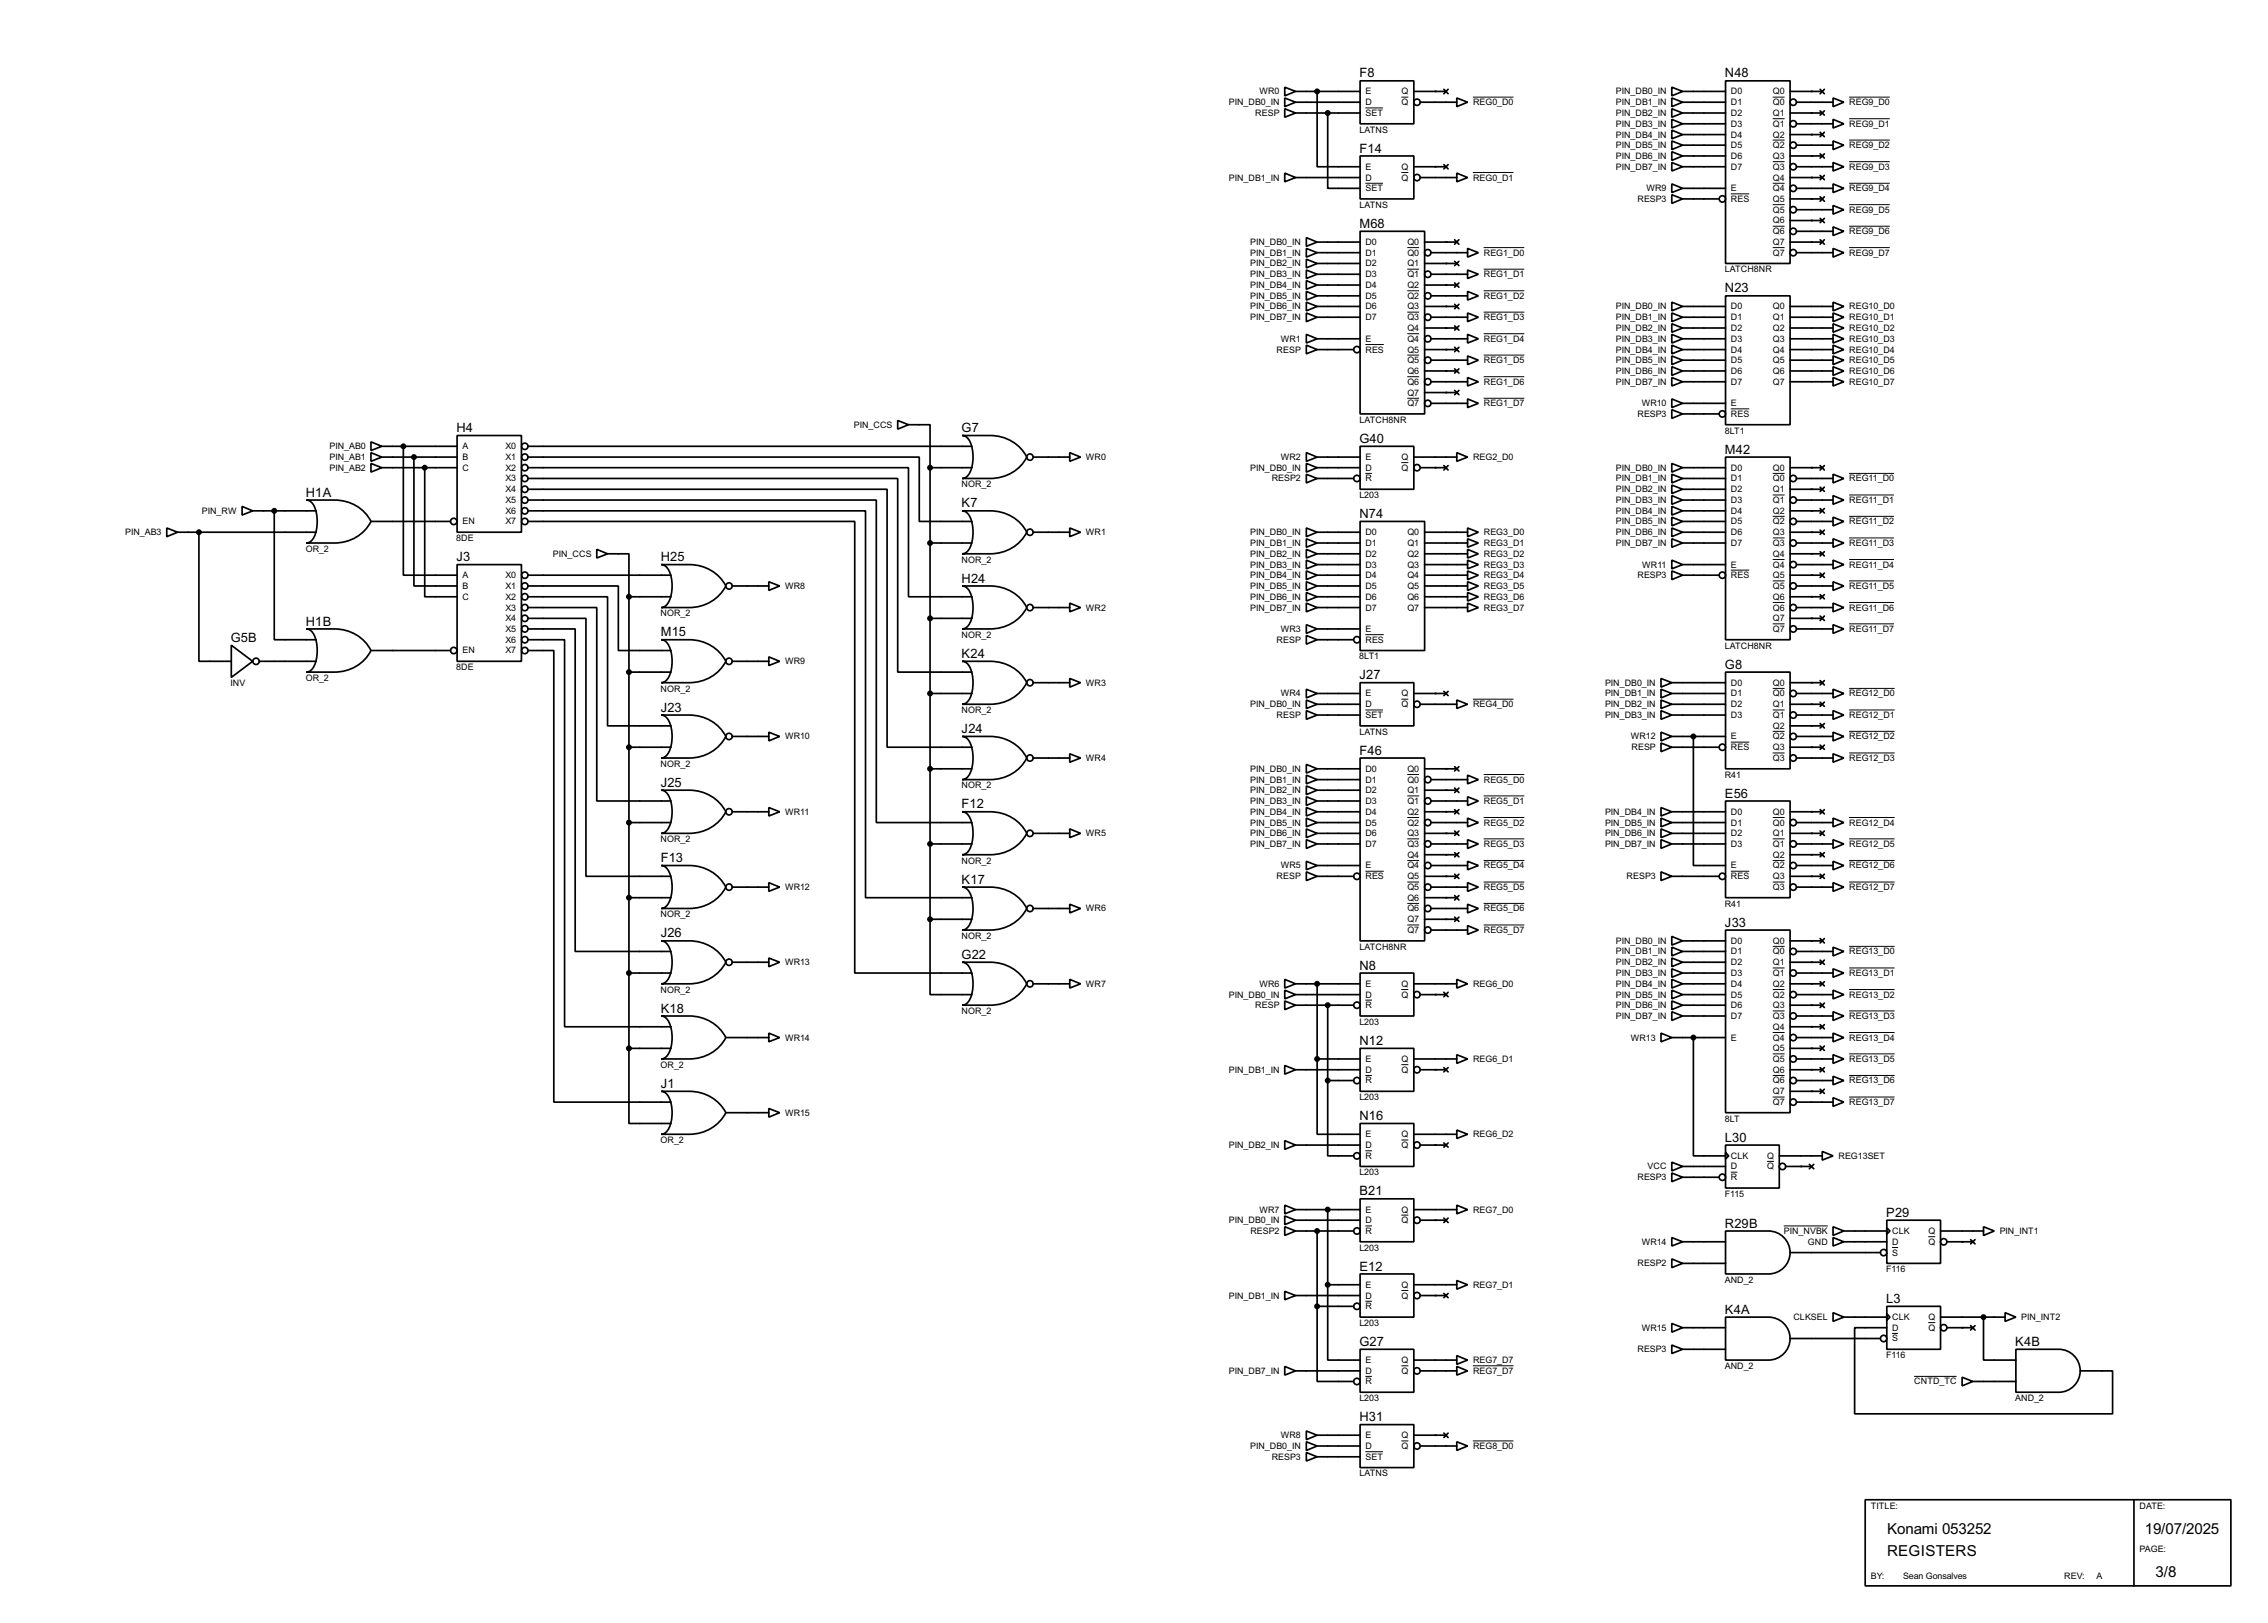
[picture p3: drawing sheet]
<svg xmlns="http://www.w3.org/2000/svg" width="536mm" height="383mm" viewBox="0 0 536 383" stroke-linecap="round" stroke-linejoin="round" font-family="sans-serif">
<defs><g id="words">
<g font-size="4">
<text x="445.9" y="362.5">Konami 053252</text>
<text x="506.8" y="362.5">19/07/2025</text>
<text x="445.9" y="367.6">REGISTERS</text>
<text x="509.3" y="372.7">3/8</text>
</g>
<g font-size="3.4">
<text x="321.2" y="18.3">F8</text>
<text x="407.6" y="18.3">N48</text>
<text x="321.2" y="36">F14</text>
<text x="321.2" y="53.9">M68</text>
<text x="407.6" y="69.1">N23</text>
<text x="107.9" y="102.1">H4</text>
<text x="227.2" y="102.1">G7</text>
<text x="321.2" y="104.7">G40</text>
<text x="407.6" y="107.2">M42</text>
<text x="72.3" y="117.4">H1A</text>
<text x="227.2" y="119.9">K7</text>
<text x="321.2" y="122.4">N74</text>
<text x="107.9" y="132.6">J3</text>
<text x="156.1" y="132.6">H25</text>
<text x="227.2" y="137.6">H24</text>
<text x="72.3" y="147.8">H1B</text>
<text x="54.5" y="151.7">G5B</text>
<text x="156.1" y="150.3">M15</text>
<text x="227.2" y="155.5">K24</text>
<text x="321.2" y="160.5">J27</text>
<text x="407.6" y="158">G8</text>
<text x="156.1" y="168.2">J23</text>
<text x="227.2" y="173.2">J24</text>
<text x="321.2" y="178.3">F46</text>
<text x="156.1" y="185.9">J25</text>
<text x="227.2" y="191">F12</text>
<text x="407.6" y="188.5">E56</text>
<text x="156.1" y="203.7">F13</text>
<text x="227.2" y="208.8">K17</text>
<text x="156.1" y="221.5">J26</text>
<text x="407.6" y="219">J33</text>
<text x="227.2" y="226.6">G22</text>
<text x="321.2" y="229.1">N8</text>
<text x="156.1" y="239.3">K18</text>
<text x="321.2" y="246.9">N12</text>
<text x="156.1" y="257.1">J1</text>
<text x="321.2" y="264.7">N16</text>
<text x="407.6" y="269.8">L30</text>
<text x="321.2" y="282.5">B21</text>
<text x="445.7" y="287.5">P29</text>
<text x="407.6" y="290.1">R29B</text>
<text x="321.2" y="300.2">E12</text>
<text x="407.6" y="310.4">K4A</text>
<text x="445.7" y="307.9">L3</text>
<text x="321.2" y="318">G27</text>
<text x="476.2" y="318">K4B</text>
<text x="321.2" y="335.8">H31</text>
</g>
<g font-size="2.4">
<text x="297.6" y="22.3">WR0</text>
<text x="322.6" y="22.3">E</text>
<text x="331.1" y="22.3">Q</text>
<text x="381.8" y="22.3">PIN_DB0_IN</text>
<text x="409" y="22.3">D0</text>
<text x="418.9" y="22.3">Q0</text>
<text x="290.3" y="24.8">PIN_DB0_IN</text>
<text x="296.6" y="27.4">RESP</text>
<text x="322.6" y="24.8">D</text>
<text x="322.6" y="27.4">SET</text>
<text x="331.1" y="24.8">Q</text>
<text x="348" y="24.8">REG0_D0</text>
<text x="381.8" y="24.8">PIN_DB1_IN</text>
<text x="381.8" y="27.4">PIN_DB2_IN</text>
<text x="381.8" y="30">PIN_DB3_IN</text>
<text x="409" y="24.8">D1</text>
<text x="409" y="27.4">D2</text>
<text x="409" y="30">D3</text>
<text x="418.9" y="27.4">Q1</text>
<text x="418.9" y="24.8">Q0</text>
<text x="418.9" y="30">Q1</text>
<text x="436.9" y="24.8">REG9_D0</text>
<text x="436.9" y="30">REG9_D1</text>
<text x="321.2" y="31.4">LATNS</text>
<text x="381.8" y="32.5">PIN_DB4_IN</text>
<text x="381.8" y="35">PIN_DB5_IN</text>
<text x="409" y="32.5">D4</text>
<text x="409" y="35">D5</text>
<text x="418.9" y="32.5">Q2</text>
<text x="418.9" y="35">Q2</text>
<text x="436.9" y="35">REG9_D2</text>
<text x="322.6" y="40.1">E</text>
<text x="331.1" y="40.1">Q</text>
<text x="381.8" y="37.5">PIN_DB6_IN</text>
<text x="381.8" y="40.1">PIN_DB7_IN</text>
<text x="409" y="37.5">D6</text>
<text x="409" y="40.1">D7</text>
<text x="418.9" y="37.5">Q3</text>
<text x="418.9" y="40.1">Q3</text>
<text x="436.9" y="40.1">REG9_D3</text>
<text x="290.3" y="42.7">PIN_DB1_IN</text>
<text x="322.6" y="42.7">D</text>
<text x="322.6" y="45.2">SET</text>
<text x="331.1" y="42.7">Q</text>
<text x="348" y="42.7">REG0_D1</text>
<text x="386.9" y="47.7">RESP3</text>
<text x="389" y="45.2">WR9</text>
<text x="409" y="45.2">E</text>
<text x="409" y="47.7">RES</text>
<text x="418.9" y="42.7">Q4</text>
<text x="418.9" y="47.7">Q5</text>
<text x="418.9" y="45.2">Q4</text>
<text x="436.9" y="45.2">REG9_D4</text>
<text x="321.2" y="49.1">LATNS</text>
<text x="418.9" y="52.8">Q6</text>
<text x="418.9" y="50.2">Q5</text>
<text x="436.9" y="50.2">REG9_D5</text>
<text x="295.4" y="57.9">PIN_DB0_IN</text>
<text x="322.6" y="57.9">D0</text>
<text x="332.5" y="57.9">Q0</text>
<text x="418.9" y="57.9">Q7</text>
<text x="418.9" y="55.4">Q6</text>
<text x="436.9" y="55.4">REG9_D6</text>
<text x="295.4" y="60.4">PIN_DB1_IN</text>
<text x="295.4" y="62.9">PIN_DB2_IN</text>
<text x="295.4" y="65.5">PIN_DB3_IN</text>
<text x="322.6" y="60.4">D1</text>
<text x="322.6" y="62.9">D2</text>
<text x="322.6" y="65.5">D3</text>
<text x="332.5" y="62.9">Q1</text>
<text x="332.5" y="60.4">Q0</text>
<text x="332.5" y="65.5">Q1</text>
<text x="350.6" y="60.4">REG1_D0</text>
<text x="350.6" y="65.5">REG1_D1</text>
<text x="407.5" y="64.3">LATCH8NR</text>
<text x="418.9" y="60.4">Q7</text>
<text x="436.9" y="60.4">REG9_D7</text>
<text x="295.4" y="68.1">PIN_DB4_IN</text>
<text x="295.4" y="70.6">PIN_DB5_IN</text>
<text x="322.6" y="68.1">D4</text>
<text x="322.6" y="70.6">D5</text>
<text x="332.5" y="68.1">Q2</text>
<text x="332.5" y="70.6">Q2</text>
<text x="350.6" y="70.6">REG1_D2</text>
<text x="295.4" y="73.1">PIN_DB6_IN</text>
<text x="295.4" y="75.6">PIN_DB7_IN</text>
<text x="322.6" y="73.1">D6</text>
<text x="322.6" y="75.6">D7</text>
<text x="332.5" y="73.1">Q3</text>
<text x="332.5" y="75.6">Q3</text>
<text x="350.6" y="75.6">REG1_D3</text>
<text x="381.8" y="73.1">PIN_DB0_IN</text>
<text x="381.8" y="75.6">PIN_DB1_IN</text>
<text x="409" y="73.1">D0</text>
<text x="409" y="75.6">D1</text>
<text x="418.9" y="73.1">Q0</text>
<text x="418.9" y="75.6">Q1</text>
<text x="436.9" y="73.1">REG10_D0</text>
<text x="436.9" y="75.6">REG10_D1</text>
<text x="301.6" y="83.3">RESP</text>
<text x="302.6" y="80.8">WR1</text>
<text x="322.6" y="80.8">E</text>
<text x="322.6" y="83.3">RES</text>
<text x="332.5" y="78.2">Q4</text>
<text x="332.5" y="83.3">Q5</text>
<text x="332.5" y="80.8">Q4</text>
<text x="350.6" y="80.8">REG1_D4</text>
<text x="381.8" y="78.2">PIN_DB2_IN</text>
<text x="381.8" y="80.8">PIN_DB3_IN</text>
<text x="381.8" y="83.3">PIN_DB4_IN</text>
<text x="409" y="78.2">D2</text>
<text x="409" y="80.8">D3</text>
<text x="409" y="83.3">D4</text>
<text x="418.9" y="78.2">Q2</text>
<text x="418.9" y="80.8">Q3</text>
<text x="418.9" y="83.3">Q4</text>
<text x="436.9" y="78.2">REG10_D2</text>
<text x="436.9" y="80.8">REG10_D3</text>
<text x="436.9" y="83.3">REG10_D4</text>
<text x="332.5" y="88.4">Q6</text>
<text x="332.5" y="85.8">Q5</text>
<text x="350.6" y="85.8">REG1_D5</text>
<text x="381.8" y="85.8">PIN_DB5_IN</text>
<text x="381.8" y="88.4">PIN_DB6_IN</text>
<text x="409" y="85.8">D5</text>
<text x="409" y="88.4">D6</text>
<text x="418.9" y="85.8">Q5</text>
<text x="418.9" y="88.4">Q6</text>
<text x="436.9" y="85.8">REG10_D5</text>
<text x="436.9" y="88.4">REG10_D6</text>
<text x="332.5" y="93.5">Q7</text>
<text x="332.5" y="90.9">Q6</text>
<text x="332.5" y="96">Q7</text>
<text x="350.6" y="90.9">REG1_D6</text>
<text x="350.6" y="96">REG1_D7</text>
<text x="381.8" y="90.9">PIN_DB7_IN</text>
<text x="387.9" y="96">WR10</text>
<text x="409" y="90.9">D7</text>
<text x="409" y="96">E</text>
<text x="418.9" y="90.9">Q7</text>
<text x="436.9" y="90.9">REG10_D7</text>
<text x="201.7" y="101">PIN_CCS</text>
<text x="321.2" y="99.9">LATCH8NR</text>
<text x="386.9" y="98.5">RESP3</text>
<text x="409" y="98.5">RES</text>
<text x="77.8" y="106.2">PIN_AB0</text>
<text x="109.3" y="106.2">A</text>
<text x="119.4" y="106.2">X0</text>
<text x="407.5" y="102.4">8LT1</text>
<text x="77.8" y="108.7">PIN_AB1</text>
<text x="77.8" y="111.2">PIN_AB2</text>
<text x="109.3" y="108.7">B</text>
<text x="109.3" y="111.2">C</text>
<text x="119.4" y="108.7">X1</text>
<text x="119.4" y="111.2">X2</text>
<text x="119.4" y="113.7">X3</text>
<text x="256.6" y="108.7">WR0</text>
<text x="295.4" y="111.2">PIN_DB0_IN</text>
<text x="300.5" y="113.7">RESP2</text>
<text x="302.6" y="108.7">WR2</text>
<text x="322.6" y="111.2">D</text>
<text x="322.6" y="108.7">E</text>
<text x="322.6" y="113.7">R</text>
<text x="331.1" y="108.7">Q</text>
<text x="331.1" y="111.2">Q</text>
<text x="348" y="108.7">REG2_D0</text>
<text x="381.8" y="111.2">PIN_DB0_IN</text>
<text x="381.8" y="113.7">PIN_DB1_IN</text>
<text x="409" y="111.2">D0</text>
<text x="409" y="113.7">D1</text>
<text x="418.9" y="111.2">Q0</text>
<text x="418.9" y="113.7">Q0</text>
<text x="436.9" y="113.7">REG11_D0</text>
<text x="119.4" y="116.3">X4</text>
<text x="119.4" y="118.9">X5</text>
<text x="227.2" y="115.1">NOR_2</text>
<text x="321.2" y="117.7">L203</text>
<text x="381.8" y="116.3">PIN_DB2_IN</text>
<text x="381.8" y="118.9">PIN_DB3_IN</text>
<text x="409" y="116.3">D2</text>
<text x="409" y="118.9">D3</text>
<text x="418.9" y="116.3">Q1</text>
<text x="418.9" y="118.9">Q1</text>
<text x="436.9" y="118.9">REG11_D1</text>
<text x="47.7" y="121.4">PIN_RW</text>
<text x="109.3" y="123.9">EN</text>
<text x="119.4" y="121.4">X6</text>
<text x="119.4" y="123.9">X7</text>
<text x="381.8" y="121.4">PIN_DB4_IN</text>
<text x="381.8" y="123.9">PIN_DB5_IN</text>
<text x="409" y="121.4">D4</text>
<text x="409" y="123.9">D5</text>
<text x="418.9" y="121.4">Q2</text>
<text x="418.9" y="123.9">Q2</text>
<text x="436.9" y="123.9">REG11_D2</text>
<text x="29.6" y="126.4">PIN_AB3</text>
<text x="72.2" y="130.4">OR_2</text>
<text x="107.8" y="127.8">8DE</text>
<text x="130.6" y="131.6">PIN_CCS</text>
<text x="256.6" y="126.4">WR1</text>
<text x="295.4" y="126.4">PIN_DB0_IN</text>
<text x="295.4" y="129">PIN_DB1_IN</text>
<text x="295.4" y="131.6">PIN_DB2_IN</text>
<text x="322.6" y="126.4">D0</text>
<text x="322.6" y="129">D1</text>
<text x="322.6" y="131.6">D2</text>
<text x="332.5" y="126.4">Q0</text>
<text x="332.5" y="129">Q1</text>
<text x="332.5" y="131.6">Q2</text>
<text x="350.6" y="126.4">REG3_D0</text>
<text x="350.6" y="129">REG3_D1</text>
<text x="350.6" y="131.6">REG3_D2</text>
<text x="381.8" y="126.4">PIN_DB6_IN</text>
<text x="381.8" y="129">PIN_DB7_IN</text>
<text x="409" y="126.4">D6</text>
<text x="409" y="129">D7</text>
<text x="418.9" y="126.4">Q3</text>
<text x="418.9" y="131.6">Q4</text>
<text x="418.9" y="129">Q3</text>
<text x="436.9" y="129">REG11_D3</text>
<text x="109.3" y="136.6">A</text>
<text x="119.4" y="136.6">X0</text>
<text x="227.2" y="133">NOR_2</text>
<text x="295.4" y="134.1">PIN_DB3_IN</text>
<text x="295.4" y="136.6">PIN_DB4_IN</text>
<text x="322.6" y="134.1">D3</text>
<text x="322.6" y="136.6">D4</text>
<text x="332.5" y="134.1">Q3</text>
<text x="332.5" y="136.6">Q4</text>
<text x="350.6" y="134.1">REG3_D3</text>
<text x="350.6" y="136.6">REG3_D4</text>
<text x="386.9" y="136.6">RESP3</text>
<text x="388" y="134.1">WR11</text>
<text x="409" y="134.1">E</text>
<text x="409" y="136.6">RES</text>
<text x="418.9" y="136.6">Q5</text>
<text x="418.9" y="134.1">Q4</text>
<text x="436.9" y="134.1">REG11_D4</text>
<text x="109.3" y="139.2">B</text>
<text x="109.3" y="141.7">C</text>
<text x="119.4" y="139.2">X1</text>
<text x="119.4" y="141.7">X2</text>
<text x="185.5" y="139.2">WR8</text>
<text x="295.4" y="139.2">PIN_DB5_IN</text>
<text x="295.4" y="141.7">PIN_DB6_IN</text>
<text x="322.6" y="139.2">D5</text>
<text x="322.6" y="141.7">D6</text>
<text x="332.5" y="139.2">Q5</text>
<text x="332.5" y="141.7">Q6</text>
<text x="350.6" y="139.2">REG3_D5</text>
<text x="350.6" y="141.7">REG3_D6</text>
<text x="418.9" y="141.7">Q6</text>
<text x="418.9" y="139.2">Q5</text>
<text x="436.9" y="139.2">REG11_D5</text>
<text x="119.4" y="144.3">X3</text>
<text x="119.4" y="146.8">X4</text>
<text x="119.4" y="149.3">X5</text>
<text x="156.1" y="145.7">NOR_2</text>
<text x="256.6" y="144.3">WR2</text>
<text x="295.4" y="144.3">PIN_DB7_IN</text>
<text x="302.6" y="149.3">WR3</text>
<text x="322.6" y="144.3">D7</text>
<text x="322.6" y="149.3">E</text>
<text x="332.5" y="144.3">Q7</text>
<text x="350.6" y="144.3">REG3_D7</text>
<text x="418.9" y="146.8">Q7</text>
<text x="418.9" y="144.3">Q6</text>
<text x="418.9" y="149.3">Q7</text>
<text x="436.9" y="144.3">REG11_D6</text>
<text x="436.9" y="149.3">REG11_D7</text>
<text x="109.3" y="154.4">EN</text>
<text x="119.4" y="151.9">X6</text>
<text x="119.4" y="154.4">X7</text>
<text x="227.2" y="150.7">NOR_2</text>
<text x="301.6" y="151.9">RESP</text>
<text x="321.2" y="155.8">8LT1</text>
<text x="322.6" y="151.9">RES</text>
<text x="407.5" y="153.3">LATCH8NR</text>
<text x="72.2" y="160.9">OR_2</text>
<text x="107.8" y="158.4">8DE</text>
<text x="185.5" y="157">WR9</text>
<text x="54.5" y="162.2">INV</text>
<text x="156.1" y="163.4">NOR_2</text>
<text x="256.6" y="162">WR3</text>
<text x="295.4" y="167.1">PIN_DB0_IN</text>
<text x="302.6" y="164.6">WR4</text>
<text x="322.6" y="167.1">D</text>
<text x="322.6" y="164.6">E</text>
<text x="331.1" y="164.6">Q</text>
<text x="331.1" y="167.1">Q</text>
<text x="348" y="167.1">REG4_D0</text>
<text x="379.2" y="162">PIN_DB0_IN</text>
<text x="379.2" y="164.6">PIN_DB1_IN</text>
<text x="379.2" y="167.1">PIN_DB2_IN</text>
<text x="409" y="162">D0</text>
<text x="409" y="164.6">D1</text>
<text x="409" y="167.1">D2</text>
<text x="418.9" y="162">Q0</text>
<text x="418.9" y="167.1">Q1</text>
<text x="418.9" y="164.6">Q0</text>
<text x="436.9" y="164.6">REG12_D0</text>
<text x="227.2" y="168.5">NOR_2</text>
<text x="301.6" y="169.7">RESP</text>
<text x="321.2" y="173.6">LATNS</text>
<text x="322.6" y="169.7">SET</text>
<text x="379.2" y="169.7">PIN_DB3_IN</text>
<text x="409" y="169.7">D3</text>
<text x="418.9" y="172.2">Q2</text>
<text x="418.9" y="169.7">Q1</text>
<text x="436.9" y="169.7">REG12_D1</text>
<text x="185.5" y="174.7">WR10</text>
<text x="256.6" y="179.8">WR4</text>
<text x="385.3" y="174.7">WR12</text>
<text x="385.5" y="177.3">RESP</text>
<text x="409" y="174.7">E</text>
<text x="409" y="177.3">RES</text>
<text x="418.9" y="177.3">Q3</text>
<text x="418.9" y="174.7">Q2</text>
<text x="418.9" y="179.8">Q3</text>
<text x="436.9" y="174.7">REG12_D2</text>
<text x="436.9" y="179.8">REG12_D3</text>
<text x="156.1" y="181.2">NOR_2</text>
<text x="295.4" y="182.4">PIN_DB0_IN</text>
<text x="295.4" y="184.9">PIN_DB1_IN</text>
<text x="322.6" y="182.4">D0</text>
<text x="322.6" y="184.9">D1</text>
<text x="332.5" y="182.4">Q0</text>
<text x="332.5" y="184.9">Q0</text>
<text x="350.6" y="184.9">REG5_D0</text>
<text x="407.5" y="183.8">R41</text>
<text x="227.2" y="186.3">NOR_2</text>
<text x="295.4" y="187.4">PIN_DB2_IN</text>
<text x="295.4" y="190">PIN_DB3_IN</text>
<text x="322.6" y="187.4">D2</text>
<text x="322.6" y="190">D3</text>
<text x="332.5" y="187.4">Q1</text>
<text x="332.5" y="190">Q1</text>
<text x="350.6" y="190">REG5_D1</text>
<text x="185.5" y="192.5">WR11</text>
<text x="256.6" y="197.6">WR5</text>
<text x="295.4" y="192.5">PIN_DB4_IN</text>
<text x="295.4" y="195.1">PIN_DB5_IN</text>
<text x="295.4" y="197.6">PIN_DB6_IN</text>
<text x="322.6" y="192.5">D4</text>
<text x="322.6" y="195.1">D5</text>
<text x="322.6" y="197.6">D6</text>
<text x="332.5" y="192.5">Q2</text>
<text x="332.5" y="197.6">Q3</text>
<text x="332.5" y="195.1">Q2</text>
<text x="350.6" y="195.1">REG5_D2</text>
<text x="379.2" y="192.5">PIN_DB4_IN</text>
<text x="379.2" y="195.1">PIN_DB5_IN</text>
<text x="379.2" y="197.6">PIN_DB6_IN</text>
<text x="409" y="192.5">D0</text>
<text x="409" y="195.1">D1</text>
<text x="409" y="197.6">D2</text>
<text x="418.9" y="192.5">Q0</text>
<text x="418.9" y="197.6">Q1</text>
<text x="418.9" y="195.1">Q0</text>
<text x="436.9" y="195.1">REG12_D4</text>
<text x="156.1" y="199">NOR_2</text>
<text x="295.4" y="200.1">PIN_DB7_IN</text>
<text x="322.6" y="200.1">D7</text>
<text x="332.5" y="202.7">Q4</text>
<text x="332.5" y="200.1">Q3</text>
<text x="350.6" y="200.1">REG5_D3</text>
<text x="379.2" y="200.1">PIN_DB7_IN</text>
<text x="409" y="200.1">D3</text>
<text x="418.9" y="202.7">Q2</text>
<text x="418.9" y="200.1">Q1</text>
<text x="436.9" y="200.1">REG12_D5</text>
<text x="227.2" y="204.1">NOR_2</text>
<text x="301.6" y="207.8">RESP</text>
<text x="302.6" y="205.2">WR5</text>
<text x="322.6" y="205.2">E</text>
<text x="322.6" y="207.8">RES</text>
<text x="332.5" y="207.8">Q5</text>
<text x="332.5" y="205.2">Q4</text>
<text x="350.6" y="205.2">REG5_D4</text>
<text x="384.3" y="207.8">RESP3</text>
<text x="409" y="205.2">E</text>
<text x="409" y="207.8">RES</text>
<text x="418.9" y="207.8">Q3</text>
<text x="418.9" y="205.2">Q2</text>
<text x="436.9" y="205.2">REG12_D6</text>
<text x="185.5" y="210.3">WR12</text>
<text x="256.6" y="215.4">WR6</text>
<text x="332.5" y="212.8">Q6</text>
<text x="332.5" y="210.3">Q5</text>
<text x="332.5" y="215.4">Q6</text>
<text x="350.6" y="210.3">REG5_D5</text>
<text x="350.6" y="215.4">REG5_D6</text>
<text x="407.5" y="214.2">R41</text>
<text x="418.9" y="210.3">Q3</text>
<text x="436.9" y="210.3">REG12_D7</text>
<text x="156.1" y="216.8">NOR_2</text>
<text x="227.2" y="221.9">NOR_2</text>
<text x="332.5" y="217.9">Q7</text>
<text x="332.5" y="220.5">Q7</text>
<text x="350.6" y="220.5">REG5_D7</text>
<text x="321.2" y="224.4">LATCH8NR</text>
<text x="381.8" y="223">PIN_DB0_IN</text>
<text x="381.8" y="225.5">PIN_DB1_IN</text>
<text x="409" y="223">D0</text>
<text x="409" y="225.5">D1</text>
<text x="418.9" y="223">Q0</text>
<text x="418.9" y="225.5">Q0</text>
<text x="436.9" y="225.5">REG13_D0</text>
<text x="185.5" y="228.1">WR13</text>
<text x="256.6" y="233.2">WR7</text>
<text x="297.6" y="233.2">WR6</text>
<text x="322.6" y="233.2">E</text>
<text x="331.1" y="233.2">Q</text>
<text x="348" y="233.2">REG6_D0</text>
<text x="381.8" y="228.1">PIN_DB2_IN</text>
<text x="381.8" y="230.6">PIN_DB3_IN</text>
<text x="381.8" y="233.2">PIN_DB4_IN</text>
<text x="409" y="228.1">D2</text>
<text x="409" y="230.6">D3</text>
<text x="409" y="233.2">D4</text>
<text x="418.9" y="228.1">Q1</text>
<text x="418.9" y="233.2">Q2</text>
<text x="418.9" y="230.6">Q1</text>
<text x="436.9" y="230.6">REG13_D1</text>
<text x="156.1" y="234.6">NOR_2</text>
<text x="227.2" y="239.6">NOR_2</text>
<text x="290.3" y="235.7">PIN_DB0_IN</text>
<text x="296.6" y="238.2">RESP</text>
<text x="322.6" y="235.7">D</text>
<text x="322.6" y="238.2">R</text>
<text x="331.1" y="235.7">Q</text>
<text x="381.8" y="235.7">PIN_DB5_IN</text>
<text x="381.8" y="238.2">PIN_DB6_IN</text>
<text x="409" y="235.7">D5</text>
<text x="409" y="238.2">D6</text>
<text x="418.9" y="238.2">Q3</text>
<text x="418.9" y="235.7">Q2</text>
<text x="436.9" y="235.7">REG13_D2</text>
<text x="185.5" y="245.9">WR14</text>
<text x="321.2" y="242.2">L203</text>
<text x="381.8" y="240.8">PIN_DB7_IN</text>
<text x="385.3" y="245.9">WR13</text>
<text x="409" y="240.8">D7</text>
<text x="409" y="245.9">E</text>
<text x="418.9" y="243.3">Q4</text>
<text x="418.9" y="240.8">Q3</text>
<text x="418.9" y="245.9">Q4</text>
<text x="436.9" y="240.8">REG13_D3</text>
<text x="436.9" y="245.9">REG13_D4</text>
<text x="322.6" y="250.9">E</text>
<text x="331.1" y="250.9">Q</text>
<text x="348" y="250.9">REG6_D1</text>
<text x="418.9" y="248.4">Q5</text>
<text x="418.9" y="250.9">Q5</text>
<text x="436.9" y="250.9">REG13_D5</text>
<text x="156.1" y="252.3">OR_2</text>
<text x="290.3" y="253.5">PIN_DB1_IN</text>
<text x="322.6" y="253.5">D</text>
<text x="322.6" y="256">R</text>
<text x="331.1" y="253.5">Q</text>
<text x="418.9" y="253.5">Q6</text>
<text x="418.9" y="256">Q6</text>
<text x="436.9" y="256">REG13_D6</text>
<text x="185.5" y="263.6">WR15</text>
<text x="321.2" y="260">L203</text>
<text x="418.9" y="258.6">Q7</text>
<text x="418.9" y="261.1">Q7</text>
<text x="436.9" y="261.1">REG13_D7</text>
<text x="322.6" y="268.7">E</text>
<text x="331.1" y="268.7">Q</text>
<text x="348" y="268.7">REG6_D2</text>
<text x="407.5" y="265">8LT</text>
<text x="156.1" y="270.1">OR_2</text>
<text x="290.3" y="271.3">PIN_DB2_IN</text>
<text x="322.6" y="271.3">D</text>
<text x="322.6" y="273.8">R</text>
<text x="331.1" y="271.3">Q</text>
<text x="409" y="273.8">CLK</text>
<text x="417.5" y="273.8">Q</text>
<text x="434.4" y="273.8">REG13SET</text>
<text x="321.2" y="277.7">L203</text>
<text x="386.9" y="278.9">RESP3</text>
<text x="389.3" y="276.3">VCC</text>
<text x="409" y="276.3">D</text>
<text x="409" y="278.9">R</text>
<text x="417.5" y="276.3">Q</text>
<text x="297.6" y="286.5">WR7</text>
<text x="322.6" y="286.5">E</text>
<text x="331.1" y="286.5">Q</text>
<text x="348" y="286.5">REG7_D0</text>
<text x="407.5" y="282.8">F115</text>
<text x="290.3" y="289">PIN_DB0_IN</text>
<text x="295.4" y="291.6">RESP2</text>
<text x="322.6" y="289">D</text>
<text x="322.6" y="291.6">R</text>
<text x="331.1" y="289">Q</text>
<text x="421.5" y="291.6">PIN_NVBK</text>
<text x="447.1" y="291.6">CLK</text>
<text x="455.6" y="291.6">Q</text>
<text x="472.5" y="291.6">PIN_INT1</text>
<text x="321.2" y="295.5">L203</text>
<text x="386.9" y="299.2">RESP2</text>
<text x="387.9" y="294.1">WR14</text>
<text x="427.1" y="294.1">GND</text>
<text x="447.1" y="294.1">D</text>
<text x="447.1" y="296.7">S</text>
<text x="455.6" y="294.1">Q</text>
<text x="322.6" y="304.3">E</text>
<text x="331.1" y="304.3">Q</text>
<text x="348" y="304.3">REG7_D1</text>
<text x="407.5" y="303.1">AND_2</text>
<text x="445.6" y="300.6">F116</text>
<text x="290.3" y="306.8">PIN_DB1_IN</text>
<text x="322.6" y="306.8">D</text>
<text x="322.6" y="309.4">R</text>
<text x="331.1" y="306.8">Q</text>
<text x="423.7" y="311.9">CLKSEL</text>
<text x="447.1" y="311.9">CLK</text>
<text x="455.6" y="311.9">Q</text>
<text x="477.6" y="311.9">PIN_INT2</text>
<text x="321.2" y="313.3">L203</text>
<text x="387.9" y="314.4">WR15</text>
<text x="447.1" y="314.4">D</text>
<text x="447.1" y="317">S</text>
<text x="455.6" y="314.4">Q</text>
<text x="322.6" y="322.1">E</text>
<text x="331.1" y="322.1">Q</text>
<text x="348" y="322.1">REG7_D7</text>
<text x="386.9" y="319.5">RESP3</text>
<text x="407.5" y="323.5">AND_2</text>
<text x="445.6" y="320.9">F116</text>
<text x="290.3" y="324.6">PIN_DB7_IN</text>
<text x="322.6" y="324.6">D</text>
<text x="322.6" y="327.1">R</text>
<text x="331.1" y="324.6">Q</text>
<text x="348" y="324.6">REG7_D7</text>
<text x="452.3" y="327.1">CNTD_TC</text>
<text x="321.2" y="331.1">L203</text>
<text x="476.1" y="331.1">AND_2</text>
<text x="302.6" y="339.8">WR8</text>
<text x="322.6" y="339.8">E</text>
<text x="331.1" y="339.8">Q</text>
<text x="295.4" y="342.4">PIN_DB0_IN</text>
<text x="300.5" y="344.9">RESP3</text>
<text x="322.6" y="342.4">D</text>
<text x="322.6" y="344.9">SET</text>
<text x="331.1" y="342.4">Q</text>
<text x="348" y="342.4">REG8_D0</text>
<text x="321.2" y="348.9">LATNS</text>
<text x="442" y="356.5">TITLE:</text>
<text x="505.5" y="356.5">DATE:</text>
<text x="505.5" y="366.7">PAGE:</text>
<text x="442" y="373">BY:</text>
<text x="449.6" y="373">Sean Gonsalves</text>
<text x="487.7" y="373">REV:</text>
<text x="495.4" y="373">A</text>
</g>
</g></defs>
<g fill="none" stroke="#000" stroke-width=".4">
<path d="M321.4 19.1h12.7v10.2h-12.7zM407.7 19.1h15.3v43.2h-15.3zM303.6 20.6l2.5 1-2.5 1.1zM303.6 23.2l2.5 1-2.5 1zM303.6 25.7l2.5 1-2.5 1zM306.1 21.6h15.3M306.1 26.7h15.3M306.1 24.2h15.3M311.2 21.6v17.8h10.2M313.7 26.7v17.8h7.7M321.4 36.9h12.7v10.1h-12.7zM334.1 21.6h7.6"/>
<path d="M334.1 39.4h7.6M335.6 24.2h8.6M341.2 21.1l1 1.1M341.2 38.9l1 1M342.2 21.1l-1 1.1M342.2 38.9l-1 1M344.2 23.2l2.6 1-2.6 1zM395 20.6l2.6 1-2.6 1.1zM395 23.2l2.6 1-2.6 1zM395 25.7l2.6 1-2.6 1zM395 28.2l2.6 1.1-2.6 1zM395 30.8l2.6 1-2.6 1z"/>
<path d="M395 33.3l2.6 1-2.6 1.1zM395 35.9l2.6 1-2.6 1zM395 38.4l2.6 1-2.6 1zM397.6 21.6h10.1M397.6 26.7h10.1M397.6 24.2h10.1M397.6 29.3h10.1M397.6 31.8h10.1M397.6 34.3h10.1M397.6 36.9h10.1M397.6 39.4h10.1M423 21.6h7.6"/>
<path d="M423 26.7h7.6M423 31.8h7.6M423 36.9h7.6M424.5 24.2h8.6M424.5 29.3h8.6M424.5 34.3h8.6M424.5 39.4h8.6M430.1 36.4l1 1M430.1 31.3l1 1M430.1 26.2l1 1M430.1 21.1l1 1.1M431.1 36.4l-1 1"/>
<path d="M431.1 31.3l-1 1M431.1 26.2l-1 1M431.1 21.1l-1 1.1M433.1 23.2l2.6 1-2.6 1zM433.1 28.2l2.6 1.1-2.6 1zM433.1 33.3l2.6 1-2.6 1.1zM433.1 38.4l2.6 1-2.6 1zM303.6 40.9l2.5 1.1-2.5 1zM306.1 42h15.3M308.7 56.2l2.5 1-2.5 1zM308.7 58.7l2.5 1-2.5 1.1zM311.2 57.2h10.2"/>
<path d="M311.2 59.7h10.2M321.4 54.7h15.2v43.1h-15.2zM335.6 42h8.6M336.6 57.2h7.6M338.1 59.7h8.7M343.7 56.7l1 1M344.2 40.9l2.6 1.1-2.6 1zM344.7 56.7l-1 1M346.8 58.7l2.5 1-2.5 1.1zM395 43.5l2.6 1-2.6 1zM395 46l2.6 1-2.6 1.1zM397.6 44.5h10.1"/>
<path d="M397.6 47h8.6M423 57.2h7.6M423 47h7.6M423 42h7.6M423 52.1h7.6M424.5 59.7h8.6M424.5 44.5h8.6M424.5 49.6h8.6M424.5 54.7h8.6M430.1 56.7l1 1M430.1 51.6l1 1M430.1 46.5l1 1.1"/>
<path d="M430.1 41.5l1 1M431.1 56.7l-1 1M431.1 51.6l-1 1M431.1 46.5l-1 1.1M431.1 41.5l-1 1M433.1 43.5l2.6 1-2.6 1zM433.1 48.6l2.6 1-2.6 1zM433.1 53.6l2.6 1.1-2.6 1zM433.1 58.7l2.6 1-2.6 1.1zM308.7 61.3l2.5 1-2.5 1zM308.7 63.8l2.5 1-2.5 1zM308.7 66.3l2.5 1.1-2.5 1z"/>
<path d="M308.7 68.9l2.5 1-2.5 1zM308.7 71.4l2.5 1-2.5 1.1zM308.7 74l2.5 1-2.5 1zM308.7 79l2.5 1.1-2.5 1zM311.2 72.4h10.2M311.2 75h10.2M311.2 62.3h10.2M311.2 64.8h10.2M311.2 67.4h10.2M311.2 69.9h10.2M336.6 72.4h7.6M336.6 77.5h7.6"/>
<path d="M336.6 62.3h7.6M336.6 67.4h7.6M338.1 75h8.7M338.1 64.8h8.7M338.1 69.9h8.7M343.7 77l1 1M343.7 71.9l1 1.1M343.7 66.9l1 1M343.7 61.8l1 1M344.7 77l-1 1M344.7 71.9l-1 1.1M344.7 66.9l-1 1"/>
<path d="M344.7 61.8l-1 1M346.8 63.8l2.5 1-2.5 1zM346.8 68.9l2.5 1-2.5 1zM346.8 74l2.5 1-2.5 1zM346.8 79l2.5 1.1-2.5 1zM395 71.4l2.6 1-2.6 1.1zM395 74l2.6 1-2.6 1zM395 76.5l2.6 1-2.6 1zM395 79l2.6 1.1-2.6 1zM397.6 72.4h10.1M397.6 75h10.1M397.6 77.5h10.1"/>
<path d="M407.7 69.9h15.3v30.5h-15.3zM423 72.4h10.1M423 75h10.1M423 77.5h10.1M433.1 71.4l2.6 1-2.6 1.1zM433.1 74l2.6 1-2.6 1zM433.1 76.5l2.6 1-2.6 1zM433.1 79l2.6 1.1-2.6 1zM212.1 99.4l2.6 1-2.6 1zM308.7 81.6l2.5 1-2.5 1zM311.2 80.1h10.2M311.2 82.6h8.6"/>
<path d="M336.6 82.6h7.6M336.6 87.7h7.6M336.6 92.8h7.6M338.1 80.1h8.7M338.1 85.1h8.7M338.1 90.2h8.7M338.1 95.3h8.7M343.7 92.3l1 1M343.7 87.2l1 1M343.7 82.1l1 1M344.7 92.3l-1 1M344.7 87.2l-1 1"/>
<path d="M344.7 82.1l-1 1M346.8 84.1l2.5 1-2.5 1.1zM346.8 89.2l2.5 1-2.5 1zM346.8 94.3l2.5 1-2.5 1zM395 81.6l2.6 1-2.6 1zM395 84.1l2.6 1-2.6 1.1zM395 86.7l2.6 1-2.6 1zM395 89.2l2.6 1-2.6 1zM395 94.3l2.6 1-2.6 1zM395 96.8l2.6 1-2.6 1.1zM397.6 80.1h10.1M397.6 82.6h10.1"/>
<path d="M397.6 85.1h10.1M397.6 87.7h10.1M397.6 90.2h10.1M397.6 95.3h10.1M397.6 97.8h8.6M423 80.1h10.1M423 82.6h10.1M423 85.1h10.1M423 87.7h10.1M423 90.2h10.1M433.1 81.6l2.6 1-2.6 1zM433.1 84.1l2.6 1-2.6 1.1z"/>
<path d="M433.1 86.7l2.6 1-2.6 1zM433.1 89.2l2.6 1-2.6 1zM57.2 119.7l2.5 1-2.5 1zM72.4 118.2h6.6a9.5 9.5 0 0 1 8.7 5 9.5 9.5 0 0 1-8.7 5.1h-6.6a3.2 3.2 0 0 0 2.4-3.1 7.7 7.7 0 0 0-1.3-6.6zM87.7 104.4l2.5 1.1-2.5 1zM87.7 107l2.5 1-2.5 1zM87.7 109.5l2.5 1-2.5 1.1zM90.2 105.5h17.8M90.2 108h17.8M90.2 110.5h17.8M95.3 105.5v30.4h12.7M97.8 108v30.5h10.2"/>
<path d="M100.4 110.5v30.5h7.6M108 102.9h15.2v22.9h-15.2zM124.8 108h92.4v15.2h12.5M124.8 115.6h84.8v61h20.1M124.8 113.1h87.3v45.7h17.6M124.8 118.2h82.3v76.2h22.6M124.8 110.5h89.9v30.5h15M124.8 105.5h104.9M214.7 100.4h5.1v10.1M219.8 110.5h9.9M219.8 110.5v106.7M227.4 102.9h6.6a9.6 9.6 0 0 1 8.6 5.1 9.5 9.5 0 0 1-8.6 5.1h-6.6a3.2 3.2 0 0 0 2.3-3.2 7.8 7.8 0 0 0-1.3-6.6z"/>
<path d="M244.1 108h8.7M252.8 107l2.5 1-2.5 1zM308.7 109.5l2.5 1-2.5 1.1zM308.7 112.1l2.5 1-2.5 1zM308.7 107l2.5 1-2.5 1zM311.2 108h10.2M311.2 110.5h10.2M311.2 113.1h8.6M321.4 105.5h12.7v10.1h-12.7zM334.1 108h10.1M335.6 110.5h6.1M341.2 110l1 1.1"/>
<path d="M342.2 110l-1 1.1M344.2 107l2.6 1-2.6 1zM395 109.5l2.6 1-2.6 1.1zM395 112.1l2.6 1-2.6 1zM395 114.6l2.6 1-2.6 1zM395 117.1l2.6 1.1-2.6 1zM395 119.7l2.6 1-2.6 1zM397.6 110.5h10.1M397.6 113.1h10.1M397.6 115.6h10.1M397.6 118.2h10.1M407.7 108h15.3v43.2h-15.3z"/>
<path d="M423 110.5h7.6M423 115.6h7.6M424.5 113.1h8.6M424.5 118.2h8.6M430.1 115.1l1 1M430.1 110l1 1.1M431.1 115.1l-1 1M431.1 110l-1 1.1M433.1 117.1l2.6 1.1-2.6 1zM433.1 112.1l2.6 1-2.6 1zM39.4 124.8l2.6 1-2.6 1zM42 125.8h32.7"/>
<path d="M47 125.8v30.5h7.7M59.7 120.7h15M64.8 120.7v30.5h9.9M87.7 123.2h18.8M108 133.4h15.2v22.9h-15.2zM124.8 120.7h79.7v91.4h25.2M124.8 123.2h77.2v106.7h27.7M124.8 138.5h21.3v15.2h12.5M124.8 135.9h33.8M141 129.8l2.6 1.1-2.6 1zM143.6 130.9h5v10.1M156.3 133.4h6.6a9.6 9.6 0 0 1 8.6 5.1 9.6 9.6 0 0 1-8.6 5.1h-6.6a3.2 3.2 0 0 0 2.3-3.2 7.6 7.6 0 0 0-1.3-6.6z"/>
<path d="M173 138.5h8.7M181.7 137.5l2.5 1-2.5 1zM219.8 128.3h9.9M227.4 120.7h6.6a9.5 9.5 0 0 1 8.6 5.1 9.5 9.5 0 0 1-8.6 5.1h-6.6a3.2 3.2 0 0 0 2.3-3.2 7.7 7.7 0 0 0-1.3-6.6zM227.4 138.5h6.6a9.6 9.6 0 0 1 8.6 5.1 9.5 9.5 0 0 1-8.6 5h-6.6a3.1 3.1 0 0 0 2.3-3.1 7.8 7.8 0 0 0-1.3-6.6zM244.1 125.8h8.7M252.8 124.8l2.5 1-2.5 1zM308.7 124.8l2.5 1-2.5 1zM308.7 127.3l2.5 1-2.5 1zM308.7 129.8l2.5 1.1-2.5 1zM308.7 132.4l2.5 1-2.5 1zM308.7 134.9l2.5 1-2.5 1.1z"/>
<path d="M308.7 137.5l2.5 1-2.5 1zM311.2 125.8h10.2M311.2 135.9h10.2M311.2 128.3h10.2M311.2 138.5h10.2M311.2 133.4h10.2M311.2 130.9h10.2M321.4 123.2h15.2v30.5h-15.2zM336.6 125.8h10.2M336.6 135.9h10.2M336.6 128.3h10.2M336.6 138.5h10.2"/>
<path d="M336.6 133.4h10.2M336.6 130.9h10.2M346.8 124.8l2.5 1-2.5 1zM346.8 127.3l2.5 1-2.5 1zM346.8 129.8l2.5 1.1-2.5 1zM346.8 132.4l2.5 1-2.5 1zM346.8 134.9l2.5 1-2.5 1.1zM346.8 137.5l2.5 1-2.5 1zM395 122.2l2.6 1-2.6 1.1zM395 124.8l2.6 1-2.6 1zM395 127.3l2.6 1-2.6 1zM395 132.4l2.6 1-2.6 1z"/>
<path d="M395 134.9l2.6 1-2.6 1.1zM397.6 123.2h10.1M397.6 120.7h10.1M397.6 125.8h10.1M397.6 135.9h8.6M397.6 128.3h10.1M397.6 133.4h10.1M423 120.7h7.6M423 125.8h7.6M423 135.9h7.6M423 130.9h7.6M424.5 123.2h8.6"/>
<path d="M424.5 128.3h8.6M424.5 138.5h8.6M424.5 133.4h8.6M430.1 135.4l1 1.1M430.1 130.4l1 1M430.1 125.3l1 1M430.1 120.2l1 1M431.1 130.4l-1 1M431.1 135.4l-1 1.1M431.1 125.3l-1 1M431.1 120.2l-1 1M433.1 122.2l2.6 1-2.6 1.1z"/>
<path d="M433.1 127.3l2.6 1-2.6 1zM433.1 132.4l2.6 1-2.6 1zM433.1 137.5l2.6 1-2.6 1zM54.7 152.5l5 3.8-5 3.8zM61.3 156.3h13.4M72.4 148.6h6.6a9.5 9.5 0 0 1 8.7 5.1 9.5 9.5 0 0 1-8.7 5.1h-6.6a3.2 3.2 0 0 0 2.4-3.1 7.8 7.8 0 0 0-1.3-6.7zM87.7 153.7h18.8M124.8 146.1h13.7v61h20.1M124.8 141h18.8v30.5h15M124.8 143.6h16.2v45.7h17.6M124.8 151.2h8.6v91.4h25.2M124.8 148.6h11.1v76.2h22.7"/>
<path d="M124.8 153.7h6.1v106.7h27.7M148.6 141h10M148.6 141v106.7M148.6 158.8h10M156.3 151.2h6.6a9.6 9.6 0 0 1 8.6 5.1 9.6 9.6 0 0 1-8.6 5h-6.6a3.2 3.2 0 0 0 2.3-3.1 7.7 7.7 0 0 0-1.3-6.6zM173 156.3h8.7M181.7 155.2l2.5 1.1-2.5 1zM219.8 146.1h9.9M227.4 156.3h6.6a9.5 9.5 0 0 1 8.6 5 9.5 9.5 0 0 1-8.6 5.1h-6.6a3.2 3.2 0 0 0 2.3-3.1 7.7 7.7 0 0 0-1.3-6.6zM244.1 143.6h8.7M252.8 142.5l2.5 1.1-2.5 1zM308.7 140l2.5 1-2.5 1z"/>
<path d="M308.7 142.5l2.5 1.1-2.5 1zM308.7 147.6l2.5 1-2.5 1.1zM308.7 150.2l2.5 1-2.5 1zM311.2 141h10.2M311.2 143.6h10.2M311.2 148.6h10.2M311.2 151.2h8.6M336.6 141h10.2M336.6 143.6h10.2M346.8 140l2.5 1-2.5 1zM346.8 142.5l2.5 1.1-2.5 1zM407.7 158.8h15.3v22.9h-15.3z"/>
<path d="M423 141h7.6M423 146.1h7.6M424.5 143.6h8.6M424.5 148.6h8.6M430.1 145.6l1 1M430.1 140.5l1 1M431.1 145.6l-1 1M431.1 140.5l-1 1M433.1 142.5l2.6 1.1-2.6 1zM433.1 147.6l2.6 1-2.6 1.1zM148.6 176.6h10M156.3 169h6.6a9.6 9.6 0 0 1 8.6 5 9.6 9.6 0 0 1-8.6 5.1h-6.6a3.2 3.2 0 0 0 2.3-3.1 7.6 7.6 0 0 0-1.3-6.6z"/>
<path d="M173 174h8.7M181.7 173l2.5 1-2.5 1.1zM219.8 163.9h9.9M227.4 174h6.6a9.6 9.6 0 0 1 8.6 5.1 9.5 9.5 0 0 1-8.6 5.1h-6.6a3.2 3.2 0 0 0 2.3-3.1 7.8 7.8 0 0 0-1.3-6.7zM244.1 161.3h8.7M244.1 179.1h8.7M252.8 160.3l2.5 1-2.5 1.1zM252.8 178.1l2.5 1-2.5 1zM308.7 165.4l2.5 1-2.5 1zM308.7 162.9l2.5 1-2.5 1zM308.7 167.9l2.5 1.1-2.5 1zM311.2 163.9h10.2"/>
<path d="M311.2 166.4h10.2M311.2 169h10.2M321.4 161.3h12.7v10.2h-12.7zM321.4 179.1h15.2v43.2h-15.2zM334.1 163.9h7.6M335.6 166.4h8.6M341.2 163.4l1 1M342.2 163.4l-1 1M344.2 165.4l2.6 1-2.6 1zM392.5 160.3l2.5 1-2.5 1.1zM392.5 162.9l2.5 1-2.5 1zM392.5 165.4l2.5 1-2.5 1z"/>
<path d="M392.5 167.9l2.5 1.1-2.5 1zM392.5 173l2.5 1-2.5 1.1zM392.5 175.6l2.5 1-2.5 1zM395 176.6h11.2M395 163.9h12.7M395 161.3h12.7M395 174h12.7M395 166.4h12.7M395 169h12.7M400.1 174v30.5h7.6M423 176.6h7.6M423 161.3h7.6"/>
<path d="M423 166.4h7.6M423 171.5h7.6M424.5 163.9h8.6M424.5 174h8.6M424.5 169h8.6M424.5 179.1h8.6M430.1 160.8l1 1.1M430.1 165.9l1 1M430.1 171l1 1M430.1 176.1l1 1M431.1 160.8l-1 1.1M431.1 165.9l-1 1"/>
<path d="M431.1 171l-1 1M431.1 176.1l-1 1M433.1 162.9l2.6 1-2.6 1zM433.1 167.9l2.6 1.1-2.6 1zM433.1 173l2.6 1-2.6 1.1zM433.1 178.1l2.6 1-2.6 1zM148.6 194.4h10M156.3 186.7h6.6a9.6 9.6 0 0 1 8.6 5.1 9.6 9.6 0 0 1-8.6 5.1h-6.6a3.2 3.2 0 0 0 2.3-3.1 7.7 7.7 0 0 0-1.3-6.7zM173 191.8h8.7M181.7 190.8l2.5 1-2.5 1zM219.8 181.7h9.9M219.8 199.4h9.9"/>
<path d="M227.4 191.8h6.6a9.6 9.6 0 0 1 8.6 5.1 9.5 9.5 0 0 1-8.6 5.1h-6.6a3.2 3.2 0 0 0 2.3-3.2 7.8 7.8 0 0 0-1.3-6.6zM244.1 196.9h8.7M252.8 195.9l2.5 1-2.5 1zM308.7 180.6l2.5 1.1-2.5 1zM308.7 183.2l2.5 1-2.5 1zM308.7 185.7l2.5 1-2.5 1.1zM308.7 188.3l2.5 1-2.5 1zM308.7 190.8l2.5 1-2.5 1zM308.7 193.3l2.5 1.1-2.5 1zM308.7 195.9l2.5 1-2.5 1zM308.7 198.4l2.5 1-2.5 1.1zM311.2 194.4h10.2"/>
<path d="M311.2 181.7h10.2M311.2 199.4h10.2M311.2 191.8h10.2M311.2 196.9h10.2M311.2 184.2h10.2M311.2 186.7h10.2M311.2 189.3h10.2M336.6 181.7h7.6M336.6 191.8h7.6M336.6 196.9h7.6M336.6 186.7h7.6M338.1 194.4h8.7"/>
<path d="M338.1 199.4h8.7M338.1 184.2h8.7M338.1 189.3h8.7M343.7 196.4l1 1M343.7 191.3l1 1M343.7 186.2l1 1.1M343.7 181.2l1 1M344.7 196.4l-1 1M344.7 191.3l-1 1M344.7 186.2l-1 1.1M344.7 181.2l-1 1M346.8 183.2l2.5 1-2.5 1z"/>
<path d="M346.8 188.3l2.5 1-2.5 1zM346.8 193.3l2.5 1.1-2.5 1zM346.8 198.4l2.5 1-2.5 1.1zM392.5 190.8l2.5 1-2.5 1zM392.5 193.3l2.5 1.1-2.5 1zM392.5 195.9l2.5 1-2.5 1zM392.5 198.4l2.5 1-2.5 1.1zM395 194.4h12.7M395 199.4h12.7M395 191.8h12.7M395 196.9h12.7M407.7 189.3h15.3v22.8h-15.3z"/>
<path d="M423 191.8h7.6M423 196.9h7.6M424.5 194.4h8.6M424.5 199.4h8.6M430.1 191.3l1 1M430.1 196.4l1 1M431.1 191.3l-1 1M431.1 196.4l-1 1M433.1 193.3l2.6 1.1-2.6 1zM433.1 198.4l2.6 1-2.6 1.1zM148.6 212.1h10M156.3 204.5h6.6a9.6 9.6 0 0 1 8.6 5.1 9.6 9.6 0 0 1-8.6 5.1h-6.6a3.2 3.2 0 0 0 2.3-3.2 7.7 7.7 0 0 0-1.3-6.6z"/>
<path d="M173 209.6h8.7M181.7 208.6l2.5 1-2.5 1zM219.8 217.2v17.8h9.9M219.8 217.2h9.9M227.4 209.6h6.6a9.5 9.5 0 0 1 8.6 5.1 9.5 9.5 0 0 1-8.6 5.1h-6.6a3.2 3.2 0 0 0 2.3-3.2 7.7 7.7 0 0 0-1.3-6.6zM244.1 214.7h8.7M252.8 213.7l2.5 1-2.5 1zM308.7 206l2.5 1.1-2.5 1zM308.7 203.5l2.5 1-2.5 1zM311.2 207.1h8.6M311.2 204.5h10.2M336.6 217.2h7.6"/>
<path d="M336.6 212.1h7.6M336.6 207.1h7.6M336.6 202h7.6M338.1 209.6h8.7M338.1 204.5h8.7M338.1 214.7h8.7M338.1 219.8h8.7M343.7 216.7l1 1M343.7 211.6l1 1.1M343.7 206.6l1 1M343.7 201.5l1 1M344.7 216.7l-1 1"/>
<path d="M344.7 211.6l-1 1.1M344.7 206.6l-1 1M344.7 201.5l-1 1M346.8 203.5l2.5 1-2.5 1zM346.8 208.6l2.5 1-2.5 1zM346.8 213.7l2.5 1-2.5 1zM346.8 218.7l2.5 1.1-2.5 1zM392.5 206l2.5 1.1-2.5 1zM395 207.1h11.2M407.7 219.8h15.3v43.1h-15.3zM423 207.1h7.6M423 202h7.6"/>
<path d="M424.5 209.6h8.6M424.5 204.5h8.6M430.1 201.5l1 1M430.1 206.6l1 1M431.1 201.5l-1 1M431.1 206.6l-1 1M433.1 203.5l2.6 1-2.6 1zM433.1 208.6l2.6 1-2.6 1zM148.6 229.9h10M156.3 222.3h6.6a9.6 9.6 0 0 1 8.6 5.1 9.6 9.6 0 0 1-8.6 5.1h-6.6a3.2 3.2 0 0 0 2.3-3.2 7.6 7.6 0 0 0-1.3-6.6zM173 227.4h8.7M181.7 226.4l2.5 1-2.5 1z"/>
<path d="M227.4 227.4h6.6a9.6 9.6 0 0 1 8.6 5.1 9.5 9.5 0 0 1-8.6 5h-6.6a3.1 3.1 0 0 0 2.3-3.1 7.8 7.8 0 0 0-1.3-6.6zM244.1 232.5h8.7M252.8 231.4l2.5 1.1-2.5 1zM303.6 234l2.5 1-2.5 1zM303.6 231.4l2.5 1.1-2.5 1zM303.6 236.5l2.5 1-2.5 1.1zM306.1 232.5h15.3M306.1 235h15.3M306.1 237.5h13.7M311.2 232.5v17.7M313.7 237.5v17.8M321.4 229.9h12.7v10.2h-12.7z"/>
<path d="M334.1 232.5h10.1M335.6 235h6.1M341.2 234.5l1 1M342.2 234.5l-1 1M344.2 231.4l2.6 1.1-2.6 1zM395 221.3l2.6 1-2.6 1zM395 223.8l2.6 1-2.6 1.1zM395 226.4l2.6 1-2.6 1zM395 228.9l2.6 1-2.6 1zM395 231.4l2.6 1.1-2.6 1zM395 234l2.6 1-2.6 1zM395 236.5l2.6 1-2.6 1.1z"/>
<path d="M395 239.1l2.6 1-2.6 1zM397.6 229.9h10.1M397.6 232.5h10.1M397.6 227.4h10.1M397.6 222.3h10.1M397.6 224.8h10.1M397.6 235h10.1M397.6 237.5h10.1M423 232.5h7.6M423 227.4h7.6M423 222.3h7.6M423 237.5h7.6"/>
<path d="M424.5 229.9h8.6M424.5 224.8h8.6M424.5 235h8.6M430.1 237l1 1.1M430.1 232l1 1M430.1 226.9l1 1M430.1 221.8l1 1M431.1 237l-1 1.1M431.1 232l-1 1M431.1 226.9l-1 1M431.1 221.8l-1 1M433.1 223.8l2.6 1-2.6 1.1z"/>
<path d="M433.1 228.9l2.6 1-2.6 1zM433.1 234l2.6 1-2.6 1zM433.1 239.1l2.6 1-2.6 1zM148.6 247.7v17.8h10M148.6 247.7h10M156.3 240.1h6.6a9.6 9.6 0 0 1 8.6 5.1 9.6 9.6 0 0 1-8.6 5h-6.6a3.2 3.2 0 0 0 2.3-3.1 7.7 7.7 0 0 0-1.3-6.6zM156.3 257.9h6.6a9.6 9.6 0 0 1 8.6 5 9.6 9.6 0 0 1-8.6 5.1h-6.6a3.2 3.2 0 0 0 2.3-3.1 7.6 7.6 0 0 0-1.3-6.6zM171.5 245.2h10.2M181.7 244.1l2.5 1.1-2.5 1zM303.6 251.8l2.5 1-2.5 1zM306.1 252.8h15.3M311.2 250.2v17.8h10.2"/>
<path d="M311.2 250.2h10.2M313.7 255.3v17.8h6.1M313.7 255.3h6.1M321.4 247.7h12.7v10.2h-12.7zM334.1 250.2h10.1M335.6 252.8h6.1M341.2 252.3l1 1M342.2 252.3l-1 1M344.2 249.2l2.6 1-2.6 1.1zM392.5 244.1l2.5 1.1-2.5 1zM395 245.2h12.7M397.6 240.1h10.1"/>
<path d="M400.1 245.2v27.9h7.6M423 247.7h7.6M423 252.8h7.6M423 242.6h7.6M423 257.9h7.6M424.5 245.2h8.6M424.5 240.1h8.6M424.5 250.2h8.6M424.5 255.3h8.6M430.1 257.4l1 1M430.1 252.3l1 1M430.1 247.2l1 1"/>
<path d="M430.1 242.1l1 1M431.1 257.4l-1 1M431.1 252.3l-1 1M431.1 247.2l-1 1M431.1 242.1l-1 1M433.1 244.1l2.6 1.1-2.6 1zM433.1 249.2l2.6 1-2.6 1.1zM433.1 254.3l2.6 1-2.6 1zM433.1 259.4l2.6 1-2.6 1zM171.5 262.9h10.2M181.7 261.9l2.5 1-2.5 1.1zM303.6 269.5l2.5 1.1-2.5 1z"/>
<path d="M306.1 270.6h15.3M321.4 265.5h12.7v10.1h-12.7zM334.1 268h10.1M335.6 270.6h6.1M341.2 270.1l1 1M342.2 270.1l-1 1M344.2 267l2.6 1-2.6 1zM395 274.6l2.6 1-2.6 1.1zM395 277.2l2.6 1-2.6 1zM397.6 275.6h10.1M397.6 278.2h8.6M407.7 270.6h12.7v10.1h-12.7z"/>
<path d="M407.7 272.3l.8 .8-.8 .8zM420.4 273.1h10.2M421.9 275.6h6.1M424.5 260.4h8.6M427.5 275.1l1.1 1.1M428.6 275.1l-1.1 1.1M430.6 272.1l2.5 1-2.5 1zM303.6 287.3l2.5 1-2.5 1.1zM303.6 289.9l2.5 1-2.5 1zM303.6 284.8l2.5 1-2.5 1zM306.1 290.9h13.7M306.1 288.3h15.3"/>
<path d="M306.1 285.8h15.3M311.2 290.9v17.8M313.7 285.8v17.8M321.4 283.3h12.7v10.1h-12.7zM334.1 285.8h10.1M335.6 288.3h6.1M341.2 287.8l1 1.1M342.2 287.8l-1 1.1M344.2 284.8l2.6 1-2.6 1zM395 297.5l2.6 1-2.6 1zM395 292.4l2.6 1-2.6 1zM397.6 298.5h10.1"/>
<path d="M397.6 293.4h10.1M407.7 290.9h10.2a5.1 5.1 0 0 1 5.1 5 5.1 5.1 0 0 1-5.1 5.1h-10.2zM423 296h21.3M433.1 292.4l2.6 1-2.6 1zM433.1 289.9l2.6 1-2.6 1zM435.7 293.4h10.1M435.7 290.9h10.1M445.8 288.3h12.7v10.2h-12.7zM445.8 290.1l.8 .8-.8 .7zM458.5 290.9h10.2M460 293.4h6.1M465.6 292.9l1.1 1"/>
<path d="M466.7 292.9l-1.1 1M468.7 289.9l2.5 1-2.5 1zM303.6 305.1l2.5 1-2.5 1zM306.1 306.1h15.3M311.2 308.7v17.7h8.6M311.2 308.7h8.6M313.7 303.6v17.8h7.7M313.7 303.6h7.7M321.4 301h12.7v10.2h-12.7zM321.4 318.8h12.7v10.2h-12.7zM334.1 303.6h10.1M335.6 306.1h6.1"/>
<path d="M341.2 305.6l1 1M342.2 305.6l-1 1M344.2 302.6l2.6 1-2.6 1zM395 312.7l2.6 1-2.6 1.1zM395 317.8l2.6 1-2.6 1zM397.6 313.7h10.1M397.6 318.8h10.1M407.7 311.2h10.2a5.1 5.1 0 0 1 5.1 5.1 5.1 5.1 0 0 1-5.1 5.1h-10.2zM423 316.3h21.3M433.1 310.2l2.6 1-2.6 1zM435.7 311.2h10.1M445.8 308.7h12.7v10.1h-12.7z"/>
<path d="M445.8 310.4l.8 .8-.8 .8zM445.8 313.7h-7.6v20.4h61v-10.2h-7.7M458.5 311.2h15.3M460 313.7h6.1M465.6 313.2l1.1 1.1M466.7 313.2l-1.1 1.1M468.7 311.2v10.2h7.6M473.8 310.2l2.5 1-2.5 1zM476.3 318.8h10.2a5.1 5.1 0 0 1 5 5.1 5.1 5.1 0 0 1-5 5.1h-10.2zM303.6 322.9l2.5 1-2.5 1zM306.1 323.9h15.3M308.7 338.1l2.5 1-2.5 1.1z"/>
<path d="M311.2 339.1h10.2M321.4 336.6h12.7v10.2h-12.7zM334.1 321.4h10.1M334.1 339.1h7.6M335.6 323.9h8.6M341.2 338.6l1 1.1M342.2 338.6l-1 1.1M344.2 320.3l2.6 1.1-2.6 1zM344.2 322.9l2.6 1-2.6 1zM463.6 325.4l2.5 1-2.5 1.1zM466.1 326.4h10.2M308.7 340.7l2.5 1-2.5 1z"/>
<path d="M308.7 343.2l2.5 1-2.5 1zM311.2 341.7h10.2M311.2 344.2h10.2M335.6 341.7h8.6M344.2 340.7l2.6 1-2.6 1zM440.7 354.4h86.4v20.3h-86.4zM504.2 354.4v20.3"/>
<circle cx="334.8" cy="24.2" r=".75"/>
<circle cx="423.7" cy="29.3" r=".75"/>
<circle cx="423.7" cy="34.3" r=".75"/>
<circle cx="423.7" cy="39.4" r=".75"/>
<circle cx="423.7" cy="24.2" r=".75"/>
<circle cx="334.8" cy="42" r=".75"/>
<circle cx="337.3" cy="59.7" r=".75"/>
<circle cx="406.9" cy="47" r=".75"/>
<circle cx="423.7" cy="59.7" r=".75"/>
<circle cx="423.7" cy="54.7" r=".75"/>
<circle cx="423.7" cy="49.6" r=".75"/>
<circle cx="423.7" cy="44.5" r=".75"/>
<circle cx="337.3" cy="64.8" r=".75"/>
<circle cx="337.3" cy="75" r=".75"/>
<circle cx="337.3" cy="69.9" r=".75"/>
<circle cx="320.6" cy="82.6" r=".75"/>
<circle cx="337.3" cy="85.1" r=".75"/>
<circle cx="337.3" cy="90.2" r=".75"/>
<circle cx="337.3" cy="95.3" r=".75"/>
<circle cx="337.3" cy="80.1" r=".75"/>
<circle cx="406.9" cy="97.8" r=".75"/>
<circle cx="124" cy="105.5" r=".75"/>
<circle cx="124" cy="110.5" r=".75"/>
<circle cx="124" cy="115.6" r=".75"/>
<circle cx="124" cy="108" r=".75"/>
<circle cx="124" cy="118.2" r=".75"/>
<circle cx="124" cy="113.1" r=".75"/>
<circle cx="243.3" cy="108" r=".75"/>
<circle cx="320.6" cy="113.1" r=".75"/>
<circle cx="334.8" cy="110.5" r=".75"/>
<circle cx="423.7" cy="113.1" r=".75"/>
<circle cx="423.7" cy="118.2" r=".75"/>
<circle cx="107.2" cy="123.2" r=".75"/>
<circle cx="124" cy="120.7" r=".75"/>
<circle cx="124" cy="138.5" r=".75"/>
<circle cx="124" cy="135.9" r=".75"/>
<circle cx="124" cy="123.2" r=".75"/>
<circle cx="172.2" cy="138.5" r=".75"/>
<circle cx="243.3" cy="125.8" r=".75"/>
<circle cx="406.9" cy="135.9" r=".75"/>
<circle cx="423.7" cy="133.4" r=".75"/>
<circle cx="423.7" cy="138.5" r=".75"/>
<circle cx="423.7" cy="123.2" r=".75"/>
<circle cx="423.7" cy="128.3" r=".75"/>
<circle cx="60.5" cy="156.3" r=".75"/>
<circle cx="107.2" cy="153.7" r=".75"/>
<circle cx="124" cy="141" r=".75"/>
<circle cx="124" cy="148.6" r=".75"/>
<circle cx="124" cy="151.2" r=".75"/>
<circle cx="124" cy="143.6" r=".75"/>
<circle cx="124" cy="146.1" r=".75"/>
<circle cx="124" cy="153.7" r=".75"/>
<circle cx="172.2" cy="156.3" r=".75"/>
<circle cx="243.3" cy="143.6" r=".75"/>
<circle cx="320.6" cy="151.2" r=".75"/>
<circle cx="423.7" cy="143.6" r=".75"/>
<circle cx="423.7" cy="148.6" r=".75"/>
<circle cx="172.2" cy="174" r=".75"/>
<circle cx="243.3" cy="161.3" r=".75"/>
<circle cx="243.3" cy="179.1" r=".75"/>
<circle cx="334.8" cy="166.4" r=".75"/>
<circle cx="406.9" cy="176.6" r=".75"/>
<circle cx="423.7" cy="163.9" r=".75"/>
<circle cx="423.7" cy="174" r=".75"/>
<circle cx="423.7" cy="169" r=".75"/>
<circle cx="423.7" cy="179.1" r=".75"/>
<circle cx="172.2" cy="191.8" r=".75"/>
<circle cx="243.3" cy="196.9" r=".75"/>
<circle cx="337.3" cy="199.4" r=".75"/>
<circle cx="337.3" cy="184.2" r=".75"/>
<circle cx="337.3" cy="194.4" r=".75"/>
<circle cx="337.3" cy="189.3" r=".75"/>
<circle cx="423.7" cy="194.4" r=".75"/>
<circle cx="423.7" cy="199.4" r=".75"/>
<circle cx="172.2" cy="209.6" r=".75"/>
<circle cx="243.3" cy="214.7" r=".75"/>
<circle cx="320.6" cy="207.1" r=".75"/>
<circle cx="337.3" cy="219.8" r=".75"/>
<circle cx="337.3" cy="204.5" r=".75"/>
<circle cx="337.3" cy="209.6" r=".75"/>
<circle cx="337.3" cy="214.7" r=".75"/>
<circle cx="406.9" cy="207.1" r=".75"/>
<circle cx="423.7" cy="209.6" r=".75"/>
<circle cx="423.7" cy="204.5" r=".75"/>
<circle cx="172.2" cy="227.4" r=".75"/>
<circle cx="243.3" cy="232.5" r=".75"/>
<circle cx="320.6" cy="237.5" r=".75"/>
<circle cx="334.8" cy="235" r=".75"/>
<circle cx="423.7" cy="229.9" r=".75"/>
<circle cx="423.7" cy="235" r=".75"/>
<circle cx="423.7" cy="224.8" r=".75"/>
<circle cx="320.6" cy="255.3" r=".75"/>
<circle cx="334.8" cy="252.8" r=".75"/>
<circle cx="423.7" cy="245.2" r=".75"/>
<circle cx="423.7" cy="240.1" r=".75"/>
<circle cx="423.7" cy="250.2" r=".75"/>
<circle cx="423.7" cy="255.3" r=".75"/>
<circle cx="320.6" cy="273.1" r=".75"/>
<circle cx="334.8" cy="270.6" r=".75"/>
<circle cx="406.9" cy="278.2" r=".75"/>
<circle cx="421.1" cy="275.6" r=".75"/>
<circle cx="423.7" cy="260.4" r=".75"/>
<circle cx="320.6" cy="290.9" r=".75"/>
<circle cx="334.8" cy="288.3" r=".75"/>
<circle cx="445" cy="296" r=".75"/>
<circle cx="459.2" cy="293.4" r=".75"/>
<circle cx="320.6" cy="308.7" r=".75"/>
<circle cx="334.8" cy="306.1" r=".75"/>
<circle cx="445" cy="316.3" r=".75"/>
<circle cx="459.2" cy="313.7" r=".75"/>
<circle cx="320.6" cy="326.4" r=".75"/>
<circle cx="334.8" cy="323.9" r=".75"/>
<circle cx="334.8" cy="341.7" r=".75"/>
</g>
<g fill="#000">
<circle cx="339.1" cy="39.4" r=".2"/>
<circle cx="339.1" cy="21.6" r=".2"/>
<circle cx="428" cy="26.7" r=".2"/>
<circle cx="428" cy="31.8" r=".2"/>
<circle cx="428" cy="36.9" r=".2"/>
<circle cx="428" cy="21.6" r=".2"/>
<circle cx="341.7" cy="57.2" r=".2"/>
<circle cx="428" cy="42" r=".2"/>
<circle cx="428" cy="47" r=".2"/>
<circle cx="428" cy="52.1" r=".2"/>
<circle cx="428" cy="57.2" r=".2"/>
<circle cx="341.7" cy="62.3" r=".2"/>
<circle cx="341.7" cy="67.4" r=".2"/>
<circle cx="341.7" cy="72.4" r=".2"/>
<circle cx="341.7" cy="77.5" r=".2"/>
<circle cx="341.7" cy="82.6" r=".2"/>
<circle cx="341.7" cy="87.7" r=".2"/>
<circle cx="341.7" cy="92.8" r=".2"/>
<circle cx="339.1" cy="110.5" r=".2"/>
<circle cx="428" cy="115.6" r=".2"/>
<circle cx="428" cy="110.5" r=".2"/>
<circle cx="428" cy="125.8" r=".2"/>
<circle cx="428" cy="130.9" r=".2"/>
<circle cx="428" cy="135.9" r=".2"/>
<circle cx="428" cy="120.7" r=".2"/>
<circle cx="428" cy="146.1" r=".2"/>
<circle cx="428" cy="141" r=".2"/>
<circle cx="339.1" cy="163.9" r=".2"/>
<circle cx="428" cy="171.5" r=".2"/>
<circle cx="428" cy="176.6" r=".2"/>
<circle cx="428" cy="161.3" r=".2"/>
<circle cx="428" cy="166.4" r=".2"/>
<circle cx="341.7" cy="181.7" r=".2"/>
<circle cx="341.7" cy="196.9" r=".2"/>
<circle cx="341.7" cy="186.7" r=".2"/>
<circle cx="341.7" cy="191.8" r=".2"/>
<circle cx="428" cy="191.8" r=".2"/>
<circle cx="428" cy="196.9" r=".2"/>
<circle cx="341.7" cy="207.1" r=".2"/>
<circle cx="341.7" cy="212.1" r=".2"/>
<circle cx="341.7" cy="217.2" r=".2"/>
<circle cx="341.7" cy="202" r=".2"/>
<circle cx="428" cy="202" r=".2"/>
<circle cx="428" cy="207.1" r=".2"/>
<circle cx="339.1" cy="235" r=".2"/>
<circle cx="428" cy="222.3" r=".2"/>
<circle cx="428" cy="237.5" r=".2"/>
<circle cx="428" cy="227.4" r=".2"/>
<circle cx="428" cy="232.5" r=".2"/>
<circle cx="339.1" cy="252.8" r=".2"/>
<circle cx="428" cy="242.6" r=".2"/>
<circle cx="428" cy="247.7" r=".2"/>
<circle cx="428" cy="252.8" r=".2"/>
<circle cx="428" cy="257.9" r=".2"/>
<circle cx="339.1" cy="270.6" r=".2"/>
<circle cx="425.5" cy="275.6" r=".2"/>
<circle cx="339.1" cy="288.3" r=".2"/>
<circle cx="463.6" cy="293.4" r=".2"/>
<circle cx="339.1" cy="306.1" r=".2"/>
<circle cx="463.6" cy="313.7" r=".2"/>
<circle cx="339.1" cy="339.1" r=".2"/>
</g>
<g fill="#000" stroke="#000" stroke-width=".4">
<circle cx="311.2" cy="21.6" r=".5"/>
<circle cx="313.7" cy="26.7" r=".5"/>
<circle cx="95.3" cy="105.5" r=".5"/>
<circle cx="97.8" cy="108" r=".5"/>
<circle cx="100.3" cy="110.5" r=".5"/>
<circle cx="219.7" cy="110.5" r=".5"/>
<circle cx="47" cy="125.8" r=".5"/>
<circle cx="64.8" cy="120.7" r=".5"/>
<circle cx="219.7" cy="128.3" r=".5"/>
<circle cx="148.6" cy="141" r=".5"/>
<circle cx="148.6" cy="158.8" r=".5"/>
<circle cx="219.7" cy="146.1" r=".5"/>
<circle cx="148.6" cy="176.6" r=".5"/>
<circle cx="219.7" cy="163.9" r=".5"/>
<circle cx="400.1" cy="174" r=".5"/>
<circle cx="148.6" cy="194.4" r=".5"/>
<circle cx="219.7" cy="181.7" r=".5"/>
<circle cx="219.7" cy="199.4" r=".5"/>
<circle cx="148.6" cy="212.1" r=".5"/>
<circle cx="219.7" cy="217.2" r=".5"/>
<circle cx="148.6" cy="229.9" r=".5"/>
<circle cx="311.2" cy="232.5" r=".5"/>
<circle cx="313.7" cy="237.5" r=".5"/>
<circle cx="148.6" cy="247.7" r=".5"/>
<circle cx="311.2" cy="250.2" r=".5"/>
<circle cx="313.7" cy="255.3" r=".5"/>
<circle cx="400.1" cy="245.2" r=".5"/>
<circle cx="311.2" cy="290.9" r=".5"/>
<circle cx="313.7" cy="285.8" r=".5"/>
<circle cx="311.2" cy="308.7" r=".5"/>
<circle cx="313.7" cy="303.6" r=".5"/>
<circle cx="468.6" cy="311.2" r=".5"/>
</g>
<g fill="none" stroke="#000" stroke-width=".24">
<path d="M322.6 25.5h4.2M331.1 23h1.7M348 23h9.6M418.9 23h2.8M418.9 28.1h2.8M418.9 33.1h2.8M418.9 38.2h2.8M436.9 23h9.6M436.9 28.1h9.6M436.9 33.1h9.6M436.9 38.2h9.6M322.6 43.3h4.2"/>
<path d="M331.1 40.8h1.7M332.5 58.5h2.8M348 40.8h9.6M350.6 58.5h9.6M409 45.8h4.3M418.9 58.5h2.8M418.9 43.3h2.8M418.9 48.4h2.8M418.9 53.5h2.8M436.9 58.5h9.6M436.9 43.3h9.6M436.9 48.4h9.6"/>
<path d="M436.9 53.5h9.6M332.5 63.6h2.8M332.5 68.7h2.8M332.5 73.8h2.8M332.5 78.9h2.8M350.6 63.6h9.6M350.6 68.7h9.6M350.6 73.8h9.6M350.6 78.9h9.6M322.6 81.4h4.4M332.5 83.9h2.8M332.5 89h2.8"/>
<path d="M332.5 94.1h2.8M350.6 83.9h9.6M350.6 89h9.6M350.6 94.1h9.6M409 96.6h4.3M322.6 111.9h1.6M331.1 109.3h1.7M418.9 117h2.8M418.9 111.9h2.8M436.9 117h10.6M436.9 111.9h10.6M409 134.7h4.3"/>
<path d="M418.9 122h2.8M418.9 127.1h2.8M418.9 132.2h2.8M418.9 137.3h2.8M436.9 122h10.6M436.9 127.1h10.6M436.9 132.2h10.6M436.9 137.3h10.6M322.6 150h4.4M418.9 142.4h2.8M418.9 147.4h2.8M436.9 142.4h10.6"/>
<path d="M436.9 147.4h10.6M322.6 167.8h4.2M331.1 165.2h1.7M348 165.2h9.6M409 175.4h4.3M418.9 162.7h2.8M418.9 167.8h2.8M418.9 172.8h2.8M418.9 177.9h2.8M436.9 162.7h10.8M436.9 167.8h10.8M436.9 172.8h10.8"/>
<path d="M436.9 177.9h10.8M332.5 193.2h2.8M332.5 198.2h2.8M332.5 183h2.8M332.5 188.1h2.8M350.6 193.2h9.6M350.6 198.2h9.6M350.6 183h9.6M350.6 188.1h9.6M418.9 193.2h2.8M418.9 198.2h2.8M436.9 193.2h10.8"/>
<path d="M436.9 198.2h10.8M322.6 205.9h4.4M332.5 203.3h2.8M332.5 208.4h2.8M332.5 213.5h2.8M332.5 218.6h2.8M350.6 203.3h9.6M350.6 208.4h9.6M350.6 213.5h9.6M350.6 218.6h9.6M409 205.9h4.3M418.9 203.3h2.8"/>
<path d="M418.9 208.4h2.8M436.9 203.3h10.8M436.9 208.4h10.8M322.6 236.3h1.6M331.1 233.8h1.7M418.9 223.6h2.8M418.9 228.7h2.8M418.9 233.8h2.8M418.9 238.9h2.8M436.9 223.6h10.8M436.9 228.7h10.8M436.9 233.8h10.8"/>
<path d="M436.9 238.9h10.8M322.6 254.1h1.6M331.1 251.6h1.7M418.9 244h2.8M418.9 249h2.8M418.9 254.1h2.8M418.9 259.2h2.8M436.9 244h10.8M436.9 249h10.8M436.9 254.1h10.8M436.9 259.2h10.8M322.6 271.9h1.6"/>
<path d="M331.1 269.4h1.7M409 277h1.5M417.5 274.4h1.7M322.6 289.7h1.6M331.1 287.1h1.7M421.5 289.7h10.4M447.1 294.8h1.4M455.6 292.2h1.7M322.6 307.5h1.6M331.1 304.9h1.7M447.1 315.1h1.4M455.6 312.5h1.7"/>
<path d="M322.6 325.2h1.6M331.1 322.7h1.7M348 322.7h9.6M452.3 325.2h10M322.6 343h4.2M331.1 340.5h1.7M348 340.5h9.6"/>
</g>
<use href="#words"/>
</svg>
